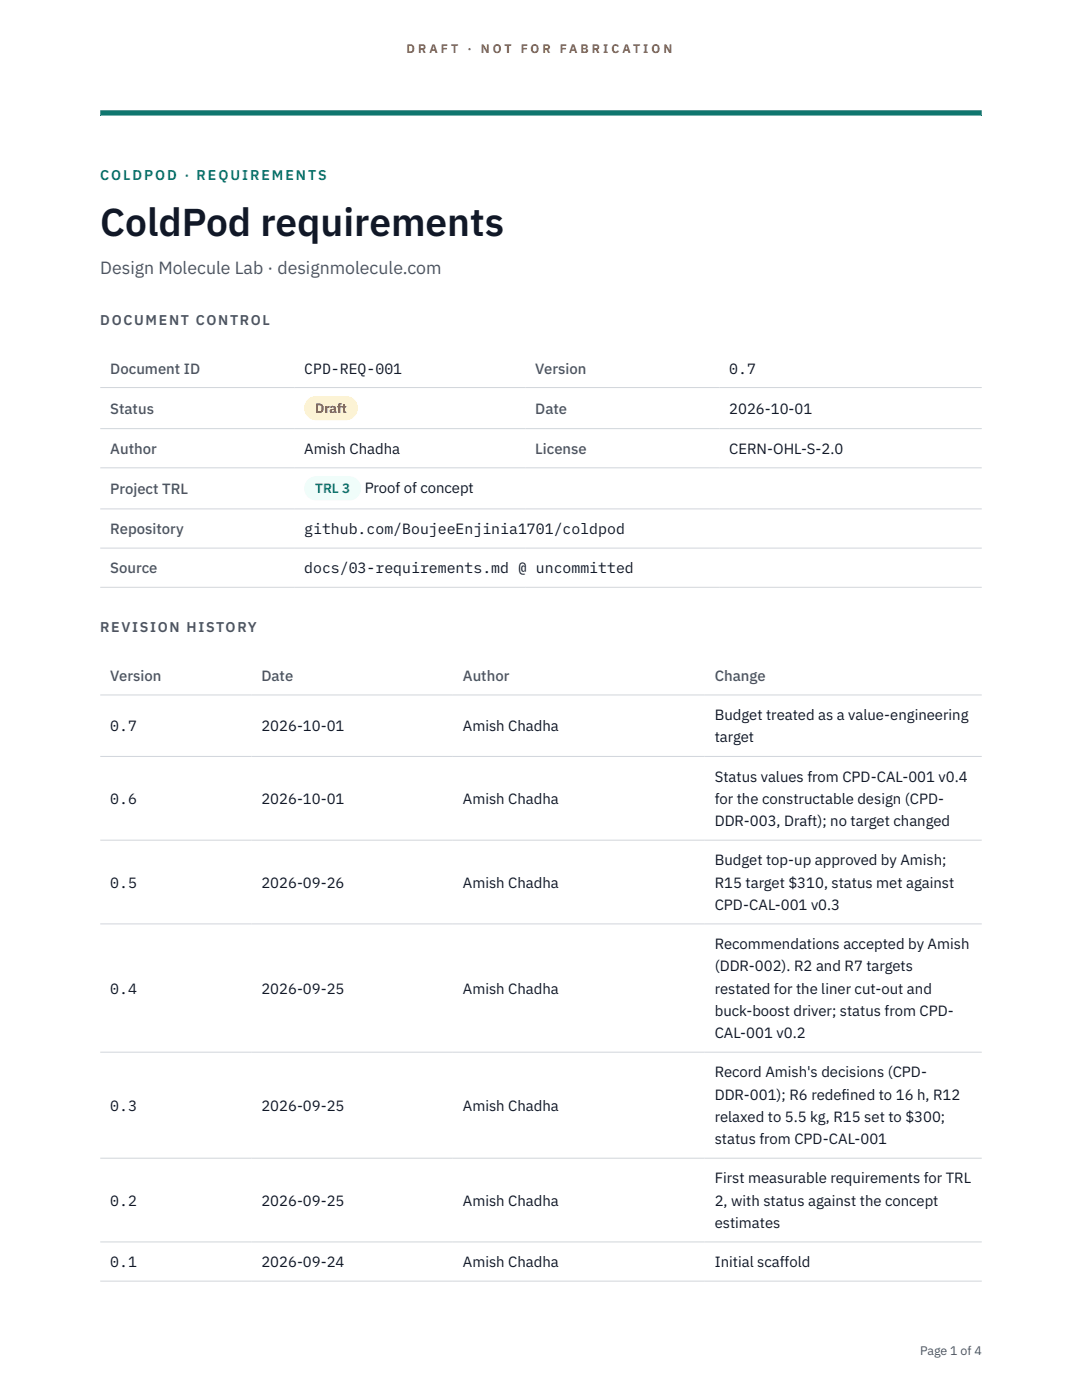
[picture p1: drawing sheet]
<svg xmlns="http://www.w3.org/2000/svg" width="216mm" height="279mm" viewBox="0 0 216 279" stroke-linecap="round" stroke-linejoin="round" font-family="sans-serif">
<defs><g id="words">
<text font-size="7.8" fill="#111827" x="20" y="47.1">ColdPod requirements</text>
<text font-size="3.5" fill="#4b5563" x="20" y="54.6">Design Molecule Lab · designmolecule.com</text>
<g font-size="3" fill="#4b5563">
<text x="22" y="74.5">Document ID</text>
<text x="106.8" y="74.5">Version</text>
<text x="22" y="82.6">Status</text>
<text x="106.8" y="82.6">Date</text>
<text x="22" y="90.6">Author</text>
<text x="106.8" y="90.6">License</text>
<text x="22" y="98.6">Project TRL</text>
<text x="22" y="106.6">Repository</text>
<text x="22" y="114.4">Source</text>
<text x="22" y="135.9">Version</text>
<text x="52.2" y="135.9">Date</text>
<text x="92.4" y="135.9">Author</text>
<text x="142.6" y="135.9">Change</text>
</g>
<g font-size="3" fill="#111827">
<text x="60.7" y="74.5">CPD-REQ-001</text>
<text x="145.5" y="74.5">0.7</text>
<text x="145.5" y="82.6">2026-10-01</text>
<text x="60.7" y="90.6">Amish Chadha</text>
<text x="145.5" y="90.6">CERN-OHL-S-2.0</text>
<text x="72.8" y="98.5">Proof of concept</text>
<text x="60.7" y="106.6">github.com/BoujeeEnjinia1701/coldpod</text>
<text x="60.7" y="114.4">docs/03-requirements.md @ uncommitted</text>
<text x="142.6" y="143.7">Budget treated as a value-engineering</text>
<text x="22" y="145.9">0.7</text>
<text x="52.2" y="145.9">2026-10-01</text>
<text x="92.4" y="145.9">Amish Chadha</text>
<text x="142.6" y="148.2">target</text>
<text x="142.6" y="156">Status values from CPD-CAL-001 v0.4</text>
<text x="22" y="160.4">0.6</text>
<text x="52.2" y="160.4">2026-10-01</text>
<text x="92.4" y="160.4">Amish Chadha</text>
<text x="142.6" y="160.4">for the constructable design (CPD-</text>
<text x="142.6" y="164.9">DDR-003, Draft); no target changed</text>
<text x="142.6" y="172.7">Budget top-up approved by Amish;</text>
<text x="22" y="177.1">0.5</text>
<text x="52.2" y="177.1">2026-09-26</text>
<text x="92.4" y="177.1">Amish Chadha</text>
<text x="142.6" y="177.1">R15 target $310, status met against</text>
<text x="142.6" y="181.6">CPD-CAL-001 v0.3</text>
<text x="142.6" y="189.4">Recommendations accepted by Amish</text>
<text x="142.6" y="193.9">(DDR-002). R2 and R7 targets</text>
<text x="22" y="198.3">0.4</text>
<text x="52.2" y="198.3">2026-09-25</text>
<text x="92.4" y="198.3">Amish Chadha</text>
<text x="142.6" y="198.3">restated for the liner cut-out and</text>
<text x="142.6" y="202.7">buck-boost driver; status from CPD-</text>
<text x="142.6" y="207.2">CAL-001 v0.2</text>
<text x="142.6" y="215">Record Amish's decisions (CPD-</text>
<text x="22" y="221.7">0.3</text>
<text x="52.2" y="221.7">2026-09-25</text>
<text x="92.4" y="221.7">Amish Chadha</text>
<text x="142.6" y="219.5">DDR-001); R6 redef</text>
<text x="167.9" y="219.5">ined to 16 h, R12</text>
<text x="142.6" y="223.9">relaxed to 5.5 kg, R15 set to $300;</text>
<text x="142.6" y="228.3">status from CPD-CAL-001</text>
<text x="142.6" y="236.2">First measurable requirements for TRL</text>
<text x="22" y="240.6">0.2</text>
<text x="52.2" y="240.6">2026-09-25</text>
<text x="92.4" y="240.6">Amish Chadha</text>
<text x="142.6" y="240.6">2, with status against the concept</text>
<text x="142.6" y="245.1">estimates</text>
<text x="22" y="252.9">0.1</text>
<text x="52.2" y="252.9">2026-09-24</text>
<text x="92.4" y="252.9">Amish Chadha</text>
<text x="142.6" y="252.9">Initial scaffold</text>
</g>
<text font-size="2.8" fill="#0f766e" x="20" y="36">COLDPOD · REQUIREMENTS</text>
<g font-size="2.8" fill="#4b5563">
<text x="20" y="64.8">DOCUMENT CONTROL</text>
<text x="20" y="126.2">REVISION HISTORY</text>
</g>
<text font-size="2.7" fill="#92400e" x="62.9" y="82.5">Draft</text>
<text font-size="2.7" fill="#0f766e" x="62.9" y="98.5">TRL 3</text>
<g font-size="2.5" fill="#b45309">
<text x="81.1" y="10.5">D R A F T</text>
<text x="93.3" y="10.5">·</text>
<text x="95.9" y="10.5">N O T</text>
<text x="103.9" y="10.5">F O R</text>
<text x="111.7" y="10.5">F A B R I C A T I O N</text>
</g>
<text font-size="2.5" fill="#4b5563" x="183.6" y="270.3">Page 1 of 4</text>
</g></defs>
<path d="M20 23.1h175.9zM20 22h175.9v1.1h-175.9z" fill-rule="evenodd" fill="#0f766e"/>
<g fill="none" stroke="#d1d5db" stroke-width=".2">
<path d="M20 77.3h175.9M20 85.5h175.9M20 93.4h175.9M20 101.6h175.9M20 109.4h175.9M20 117.2h175.9M20 138.7h175.9M20 151h175.9M20 167.7h175.9M20 184.4h175.9M20 210h175.9M20 231.1h175.9"/>
<path d="M20 247.9h175.9M20 255.7h175.9"/>
</g>
<path d="M60.7 79h10.7v4.9h-10.7z" fill="#fef3c7"/>
<path d="M60.7 95.1h11.4v4.8h-11.4z" fill="#f0fdfa"/>
<use href="#words"/>
</svg>
